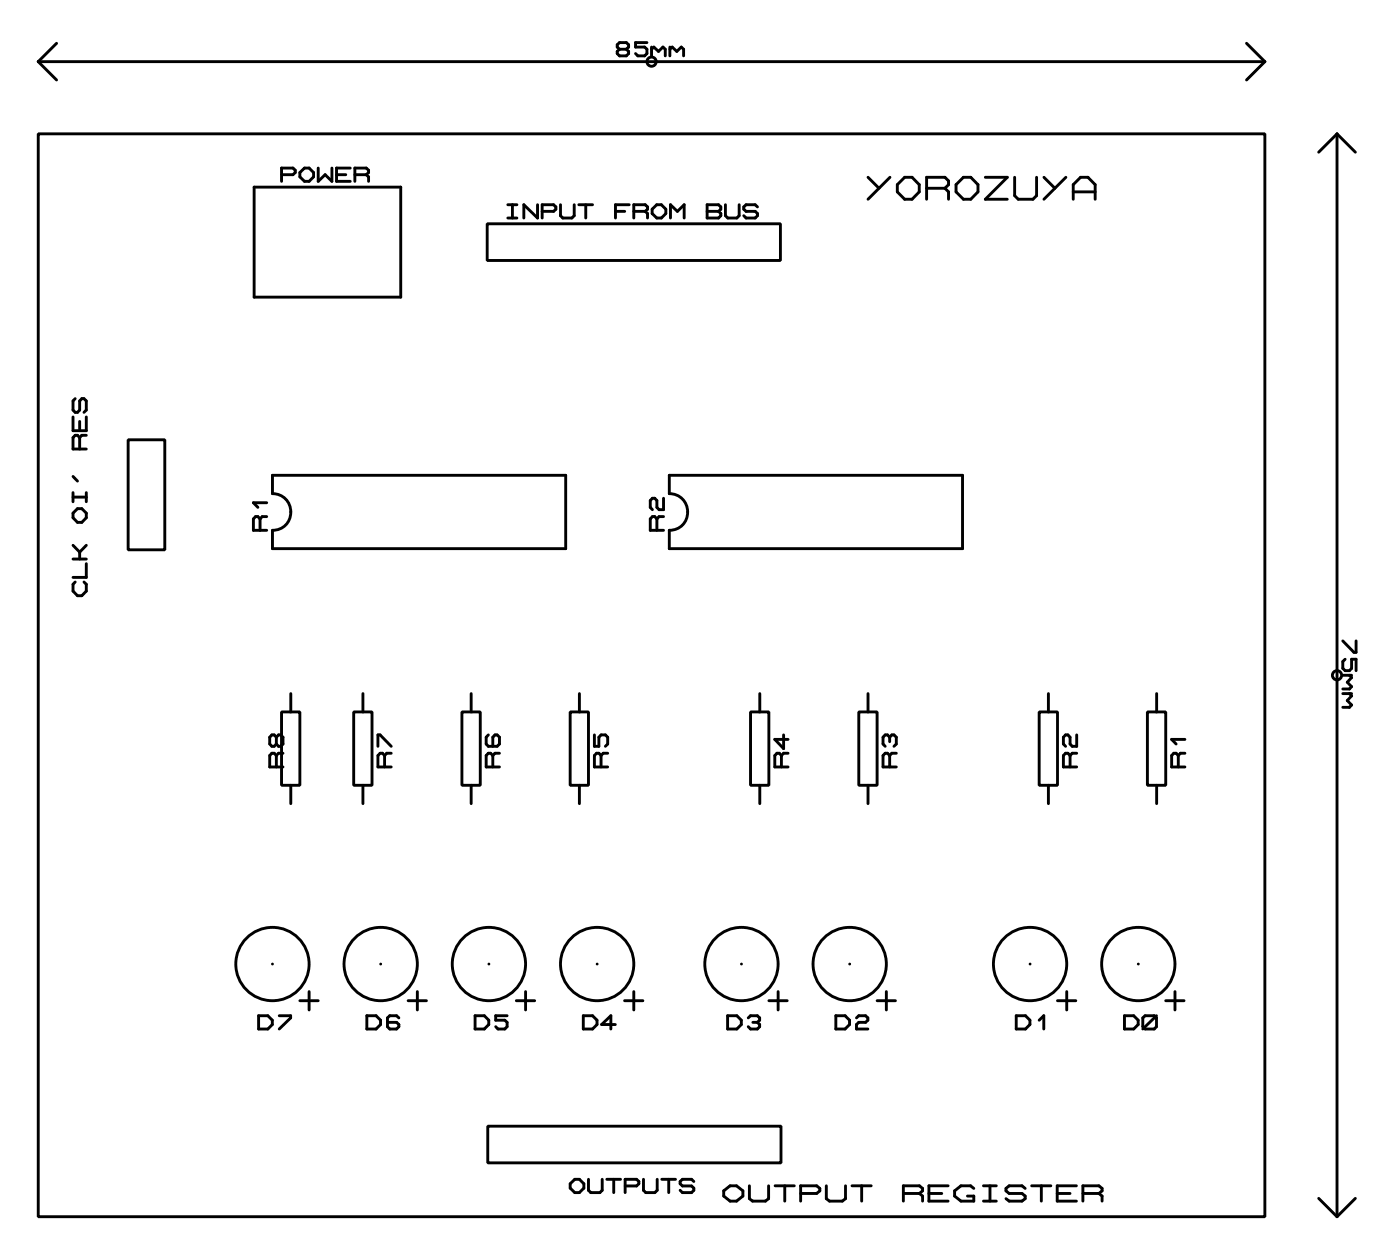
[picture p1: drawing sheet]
<svg xmlns="http://www.w3.org/2000/svg" width="97mm" height="87mm" viewBox="0 0 97 87" stroke-linecap="round" stroke-linejoin="round" font-family="sans-serif">
<g fill="none" stroke="#000" stroke-width=".2">
<path d="M2.6 9.3h85v75h-85zM2.6 4.3h85M2.6 4.3l1.3 1.2M3.9 3l-1.3 1.3M17.6 13h10.2v7.6h-10.2zM19.5 12.1h.8l.2-.2v-.1l-.2-.2h-.8v1M20.8 11.9l.3-.3h.3l.3 .3v.3l-.3 .4h-.3l-.3-.4zM22 11.6v1l.5-.5 .5 .5v-1M23.3 12.1h.7M24.3 11.6h-1v1h1M24.6 12.1h.8M25.4 12.1l.1-.2v-.1l-.1-.2h-.8v1"/>
<path d="M25.4 12.1l.1 .1v.4M33.8 15.5h20.3v2.5h-20.3zM35.2 14.2h.6M35.2 15.1h.6M35.5 14.2v.9M37.2 14.2v.9l-.9-.9v.9M37.6 14.6h.8l.1-.1v-.2l-.1-.1h-.8v.9M38.8 14.2v.7l.2 .2h.6l.2-.2v-.7M40.1 14.2h1M40.6 14.2v.9M42.6 14.6h.7M42.9 3.4l-.1-.1v-.2l.1-.2h.5l.2 .2v.2l-.2 .1"/>
<path d="M42.9 3.4l-.1 .2v.1l.1 .2h.5l.2-.2v-.1l-.2-.2M42.9 3.4h.5M43.6 14.2h-1v.9M43.9 14.6h.8M44.7 14.6l.2-.1v-.2l-.2-.1h-.8v.9M44.7 14.6l.2 .2v.3M44.8 2.9h-.8v.4h.7l.1 .1v.3l-.1 .2h-.5l-.2-.2M45.1 3.3v.6M45.1 3.4l.2-.1 .3 .3 .3-.3 .2 .1v.5M45.2 14.5l.3-.3h.3l.3 .3v.3l-.3 .3h-.3l-.3-.3zM46.4 3.3v.6M46.4 3.4l.2-.1 .3 .3 .3-.3 .2 .1v.5"/>
<path d="M46.5 15.1v-.9l.4 .4 .5-.4v.9M49 14.2h.8l.1 .1v.2l-.1 .1 .1 .2v.1l-.1 .2h-.8zM49 14.6h.8M50.3 14.2v.7l.1 .2h.7l.1-.2v-.7M52.5 14.3l-.2-.1h-.6l-.2 .1v.2l.2 .1h.6l.2 .2v.1l-.2 .2h-.6l-.2-.2M60.1 12.3l.8 .7M61.7 12.3l-1.6 1.5M62.2 12.8l.5-.5h.5l.5 .5v.5l-.5 .5h-.5l-.5-.5zM64.2 13h1.3M65.5 13l.2-.2v-.3l-.2-.2h-1.3v1.5M65.5 13l.2 .3v.5M66.8 12.3h.5l.5 .5v.5l-.5 .5h-.5l-.6-.5v-.5z"/>
<path d="M68.3 12.3h1.5l-1.5 1.5h1.5M70.3 12.3v1.2l.3 .3h1l.2-.3v-1.2M72.3 12.3l.8 .7M73.9 12.3l-1.6 1.5M74.4 13.8v-1l.5-.5h.5l.5 .5v1M74.4 13.3h1.5M86.4 3l1.2 1.3M87.6 4.3l-1.2 1.2M92.6 9.3l1.3 1.2M92.6 9.3v75M92.6 9.3l-1.2 1.2M5.1 28.9v.9h.9v-.9"/>
<path d="M5.1 35.5l.3-.3h.3l.3 .3v.4l-.3 .3h-.3l-.3-.3zM5.1 34.1v.6M5.1 38.7h.9M5.1 37.8l.4 .4M5.1 34.4h.9M5.1 33l.3 .3M5.2 27.6l-.1 .2v.6l.1 .2h.2l.1-.2v-.6l.2-.2h.1l.2 .2v.6l-.2 .2M5.5 30.3l-.1-.2h-.2l-.1 .2v.8h.9M5.5 29.2v.6M5.5 30.3v.8M5.5 38.2v.5M6 34.1v.6"/>
<path d="M6 39v1h-.9M6 37.8l-.5 .4M6 30.1h-.3l-.2 .2M8.9 30.5h2.5v7.6h-2.5zM18 35.9l-.1-.1h-.2l-.1 .1v.8h.9M18 35.9v.8M18.5 35.8h-.3l-.2 .1M18.5 34.8h-.9l.3 .3M18.9 32.9h20.3v5.1h-20.3v-1.3a1.27 1.27 0 0 0 1.2-1.2 1.27 1.27 0 0 0-1.2-1.3zM45.5 35.9l-.1-.1h-.2l-.1 .1v.8h.9M45.5 35.9v.8M46 35.8h-.3l-.2 .1"/>
<path d="M46 34.5v.8h-.3l-.2-.2v-.4l-.1-.2h-.2l-.1 .2v.4l.1 .2M46.4 32.9h20.3v5.1h-20.3v-1.3a1.27 1.27 0 0 0 1.2-1.2 1.27 1.27 0 0 0-1.2-1.3zM5.2 40.3l-.1 .2v.4l.3 .4h.3l.3-.4v-.4l-.2-.2M19.1 52.3l-.1-.1h-.2l-.1 .1v.8h.9M19.1 51.1l-.1-.2h-.2l-.1 .2v.4l.1 .2h.2l.1-.2M19.1 51.1l.2-.2h.1l.2 .2v.4l-.2 .2h-.1l-.2-.2M19.1 51.1v.4M19.1 52.3v.8M19.5 49.3h1.3v5.1h-1.3zM19.6 52.2h-.3l-.2 .1M20.1 48v1.3M20.1 54.4v1.3"/>
<path d="M24.5 49.3h1.3v5.1h-1.3zM25.1 48v1.3M25.1 54.4v1.3M26.2 51.7v-.8h.1l.8 .8M26.6 52.3l-.1-.1h-.2l-.1 .1v.8h.9M26.6 52.3v.8M27.1 52.2h-.3l-.2 .1M32 49.3h1.3v5.1h-1.3zM32.6 48v1.3M32.6 54.4v1.3M33.8 50.9l-.1 .2v.4l.1 .2h.6l.2-.2v-.4l-.2-.2h-.1l-.2 .2v.6M34.1 52.3l-.1-.1h-.2l-.1 .1v.8h.9"/>
<path d="M34.1 52.3v.8M34.6 52.2h-.3l-.2 .1M39.5 49.3h1.3v5.1h-1.3zM40.1 48v1.3M40.1 54.4v1.3M41.2 50.9v.8h.3v-.6l.1-.2h.3l.2 .2v.4l-.2 .2M41.6 52.3l-.1-.1h-.2l-.1 .1v.8h.9M41.6 52.3v.8M42.1 52.2h-.3l-.2 .1M52 49.3h1.3v5.1h-1.3zM52.6 48v1.3M52.6 54.4v1.3"/>
<path d="M54.1 52.3l-.1-.1h-.2l-.1 .1v.8h.9M54.1 52.3v.8M54.3 50.9v.9l-.6-.6h.9M54.6 52.2h-.3l-.2 .1M59.5 49.3h1.3v5.1h-1.3zM60.1 48v1.3M60.1 54.4v1.3M61.6 52.3l-.1-.1h-.2l-.1 .1v.8h.9M61.6 51.1l-.1-.2h-.2l-.1 .2v.4l.1 .2M61.6 51.1v.3M61.6 52.3v.8M61.6 51.1l.2-.2h.1l.2 .2v.4l-.2 .2"/>
<path d="M62.1 52.2h-.3l-.2 .1M72 49.3h1.3v5.1h-1.3zM72.6 48v1.3M72.6 54.4v1.3M74.1 52.3l-.1-.1h-.2l-.1 .1v.8h.9M74.1 52.3v.8M74.6 52.2h-.3l-.2 .1M74.6 50.9v.8h-.3l-.2-.2v-.4l-.1-.2h-.2l-.1 .2v.4l.1 .2M79.5 49.3h1.3v5.1h-1.3zM80.1 48v1.3M80.1 54.4v1.3M81.6 52.3l-.1-.1h-.2l-.1 .1v.8h.9"/>
<path d="M81.6 52.3v.8M82.1 52.2h-.3l-.2 .1M82.1 51.2h-.9l.3 .3M93 44.4l.8 .8h.2v-.8M93 46.8h.7M93 48h.7M93.2 45.7l-.2 .1v.5l.2 .1h.3l.2-.1v-.6h.3v.7M93.5 46.8l.2 .1-.3 .3 .3 .4-.2 .1h-.5M93.5 48l.2 .2-.3 .3 .3 .3-.2 .2h-.5M17.9 70.3h.7l.3 .4v.3l-.3 .3h-.7zM18.9 66.8h.1M19.3 70.3h.8v.2l-.8 .8"/>
<path d="M20.8 69.3h1.2M21.4 68.7v1.2M25.4 70.3h.7l.3 .4v.3l-.3 .3h-.7zM26.4 66.8h.1M27.6 70.5l-.1-.2h-.5l-.2 .2v.6l.2 .2h.5l.1-.2v-.1l-.1-.2h-.7M28.3 69.3h1.2M28.9 68.7v1.2M32.9 70.3h.7l.3 .4v.3l-.3 .3h-.7zM33.8 78h20.3v2.5h-20.3zM33.9 66.8h.1M35.1 70.3h-.8v.4h.7l.1 .1v.3l-.1 .2h-.5l-.2-.2M35.8 69.3h1.2"/>
<path d="M36.4 68.7v1.2M40.4 70.3h.7l.3 .4v.3l-.3 .3h-.7zM41.4 66.8h.1M42.6 71h-.9l.6-.7v1M43.3 69.3h1.2M43.9 68.7v1.2M50.4 70.3h.7l.3 .4v.3l-.3 .3h-.7zM51.4 66.8h.1M51.8 70.5l.2-.2h.5l.1 .2v.2l-.1 .1M52.2 70.8h.3M52.5 70.8l.1 .2v.1l-.1 .2h-.5l-.2-.2M53.3 69.3h1.2"/>
<path d="M53.9 68.7v1.2M57.9 70.3h.7l.3 .4v.3l-.3 .3h-.7zM58.9 66.8h.1M59.3 70.5l.2-.2h.5l.1 .2v.2l-.1 .1h-.5l-.2 .2v.3h.8M60.8 69.3h1.2M61.4 68.7v1.2M70.4 70.3h.7l.3 .4v.3l-.3 .3h-.7zM71.4 66.8h.1M72 70.7l.3-.4v1M73.3 69.3h1.2M73.9 68.7v1.2M77.9 70.3h.7l.3 .4v.3l-.3 .3h-.7z"/>
<path d="M78.9 66.8h.1M79.2 70.5l.1-.2h.7l.1 .2v.6l-.1 .2h-.7l-.1-.2zM80.1 70.3l-.9 1M80.8 69.3h1.2M81.4 68.7v1.2M39.5 82l.3-.3h.3l.4 .3v.3l-.4 .3h-.3l-.3-.3zM40.8 81.7v.7l.1 .2h.7l.1-.2v-.7M42 81.7h1M42.5 81.7v.9M43.3 82.1h.8l.2-.1v-.2l-.2-.1h-.8v.9M44.6 81.7v.7l.1 .2h.7l.1-.2v-.7M45.9 81.7h.9"/>
<path d="M46.3 81.7v.9M48.1 81.8l-.2-.1h-.6l-.2 .1v.2l.2 .1h.6l.2 .2v.1l-.2 .2h-.6l-.2-.2M50.1 82.5l.5-.4h.4l.5 .4v.3l-.5 .4h-.4l-.5-.4zM51.9 82.1v.9l.2 .2h.9l.3-.2v-.9M53.7 82.1h1.3M54.4 82.1v1.1M55.5 82.7h1.1l.2-.2v-.2l-.2-.2h-1.1v1.1M57.3 82.1v.9l.2 .2h.9l.2-.2v-.9M59 82.1h1.4M59.7 82.1v1.1M62.6 82.7h1.1M63.7 82.7l.2-.2v-.2l-.2-.2h-1.1v1.1"/>
<path d="M63.7 82.7l.2 .1v.4M64.4 82.7h.9M65.7 82.1h-1.3v1.1h1.3M67.5 82.3l-.2-.2h-.7l-.5 .4v.3l.5 .4h.9v-.4h-.5M68.1 82.1h.9M68.1 83.2h.9M68.6 82.1v1.1M71 82.3l-.2-.2h-.9l-.2 .2v.2l.2 .2h.9l.2 .1v.2l-.2 .2h-.9l-.2-.2M71.5 82.1h1.3M72.2 82.1v1.1M73.3 82.7h.8M74.6 82.1h-1.3v1.1h1.3"/>
<path d="M75 82.7h1.1M76.1 82.7l.3-.2v-.2l-.3-.2h-1.1v1.1M76.1 82.7l.3 .1v.4M91.4 83l1.2 1.3M93.9 83l-1.3 1.3"/>
<circle cx="45.1" cy="4.3" r=".32"/>
<circle cx="92.6" cy="46.8" r=".32"/>
<circle cx="18.9" cy="66.8" r="2.54"/>
<circle cx="26.4" cy="66.8" r="2.54"/>
<circle cx="33.9" cy="66.8" r="2.54"/>
<circle cx="41.4" cy="66.8" r="2.54"/>
<circle cx="51.4" cy="66.8" r="2.54"/>
<circle cx="58.9" cy="66.8" r="2.54"/>
<circle cx="71.4" cy="66.8" r="2.54"/>
<circle cx="78.9" cy="66.8" r="2.54"/>
</g>
</svg>
